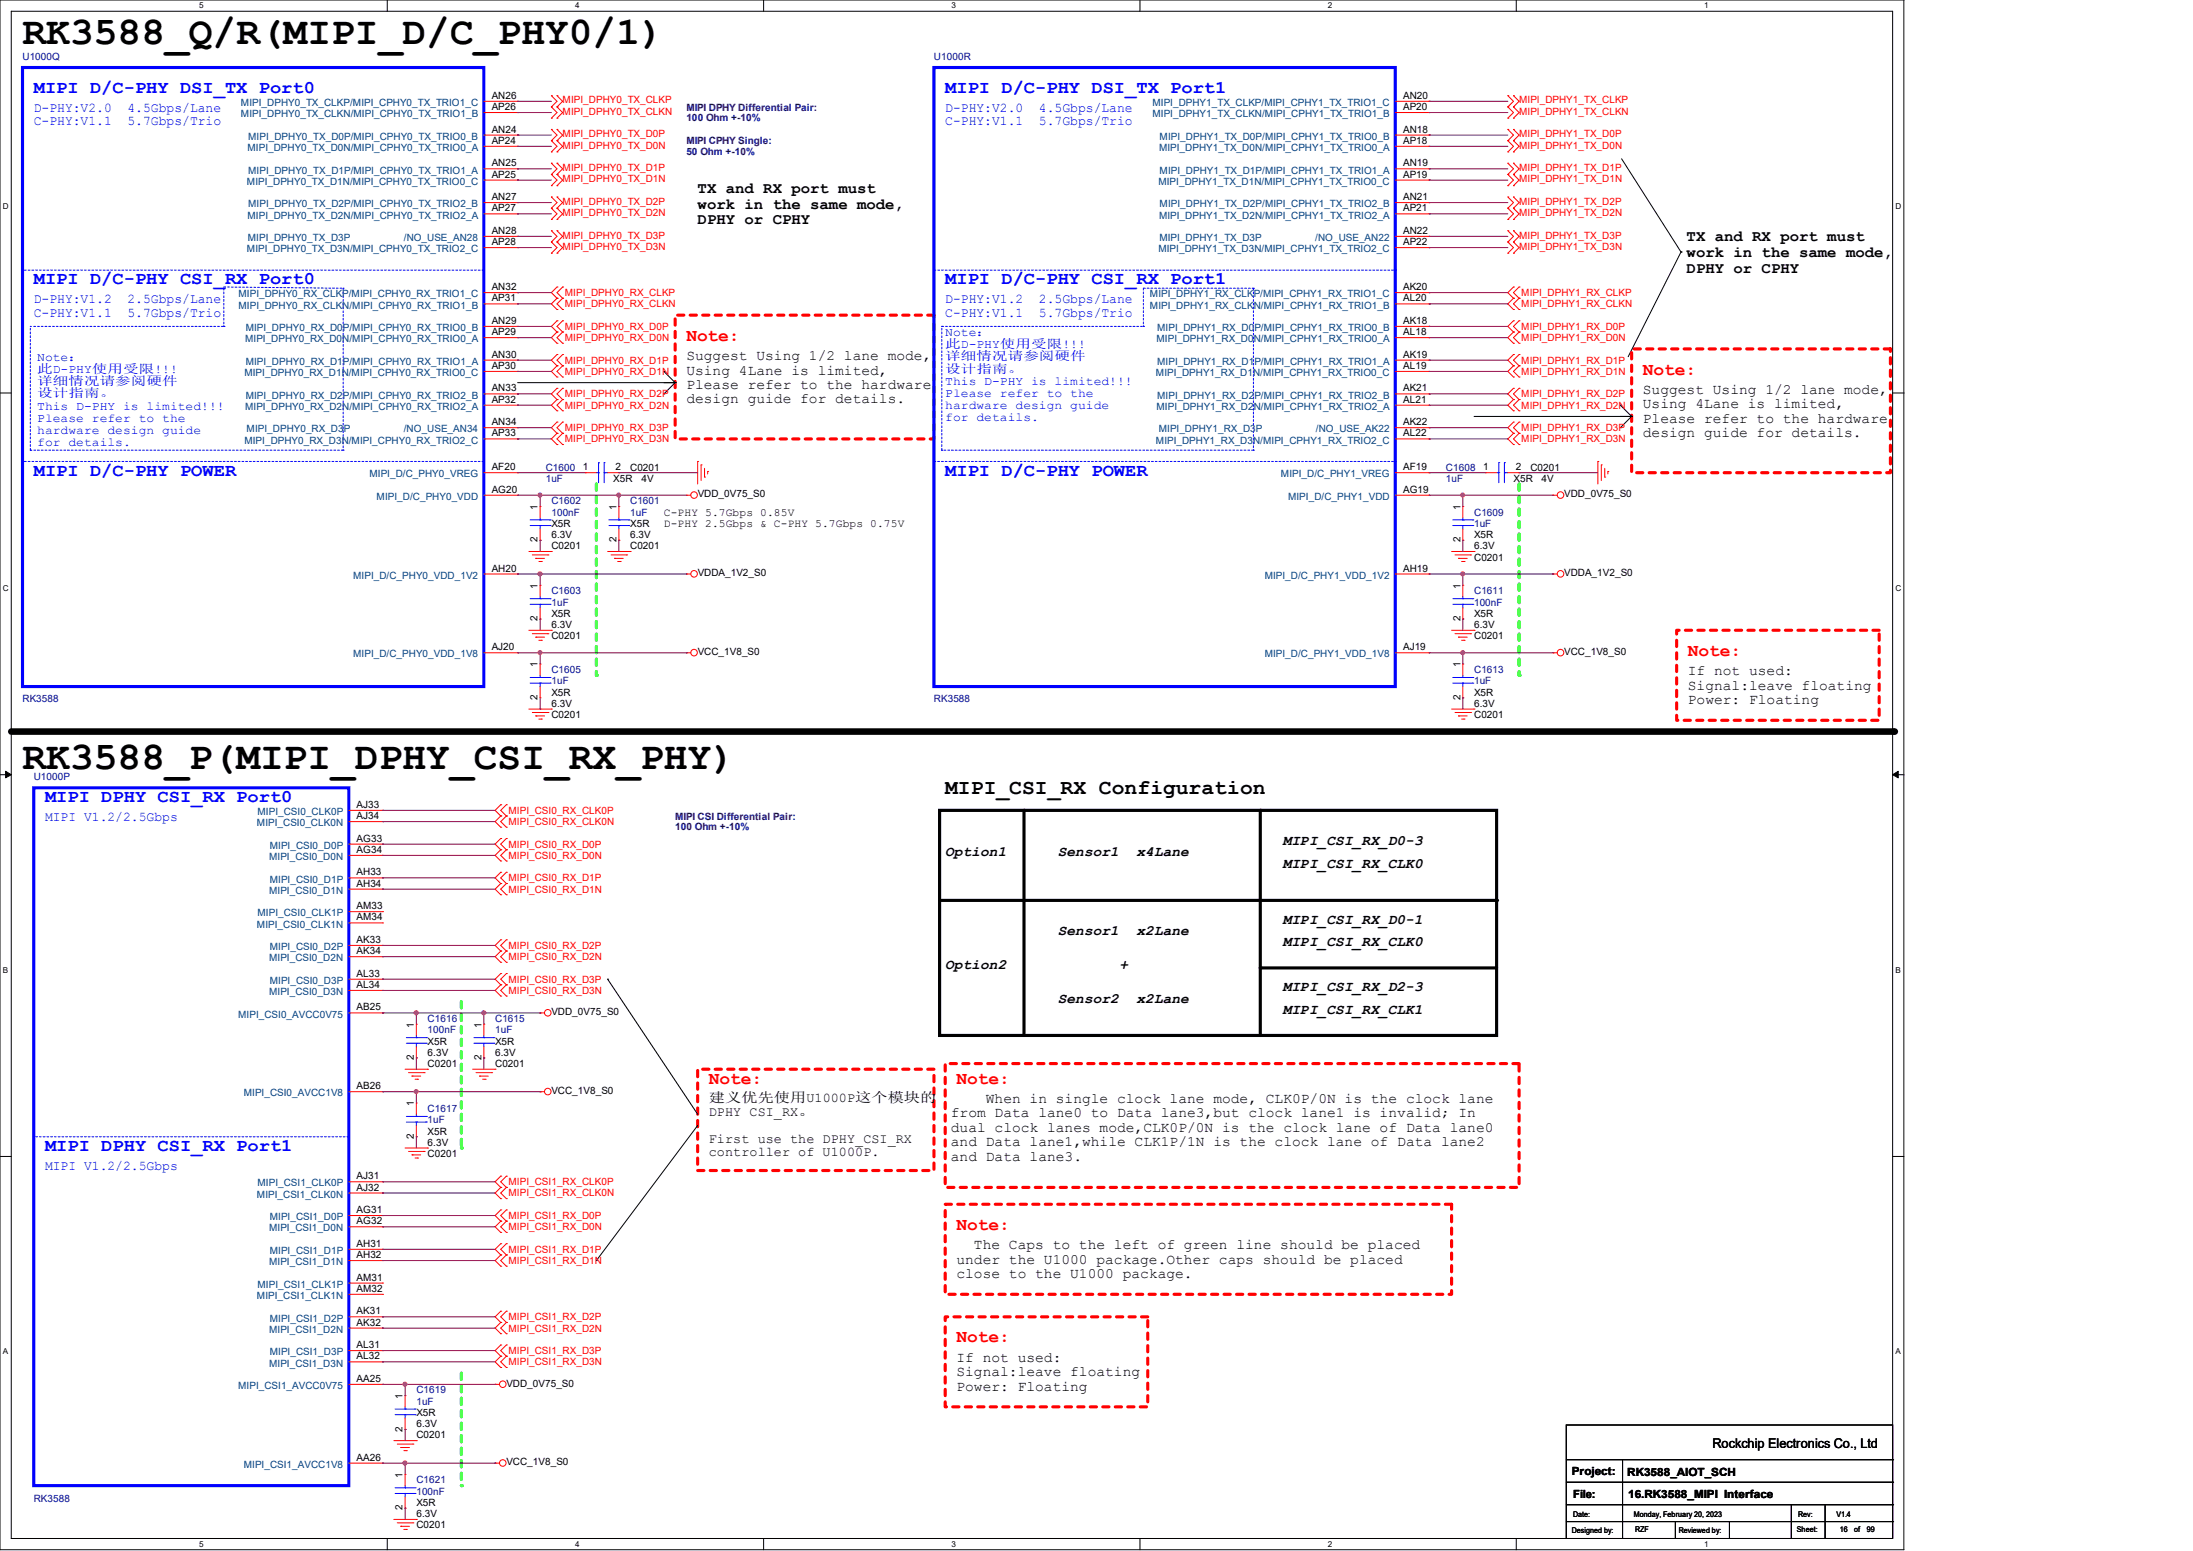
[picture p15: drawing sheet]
<svg xmlns="http://www.w3.org/2000/svg" width="297mm" height="210mm" viewBox="0 0 297 210" stroke-linecap="round" stroke-linejoin="round" font-family="sans-serif">
<defs><g id="words">
<g font-size="5.3">
<text x="3" y="6">RK3588_Q/R(MIPI_D/C_PHY0/1)</text>
<text x="3" y="104.1">RK3588_P(MIPI_DPHY_CSI_RX_PHY)</text>
</g>
<text font-size="2.9" x="128" y="107.6">MIPI_CSI_RX Configuration</text>
<g font-size="2.4" fill="#00f">
<text x="4.6" y="12.6">MIPI D/C-PHY DSI_TX Port0</text>
<text x="128" y="12.6">MIPI D/C-PHY DSI_TX Port1</text>
<text x="4.6" y="38.5">MIPI D/C-PHY CSI_RX Port0</text>
<text x="128" y="38.5">MIPI D/C-PHY CSI_RX Port1</text>
<text x="4.6" y="64.4">MIPI D/C-PHY POWER</text>
<text x="128" y="64.4">MIPI D/C-PHY POWER</text>
<text x="6.1" y="108.6">MIPI DPHY CSI_RX Port0</text>
<text x="6.1" y="155.9">MIPI DPHY CSI_RX Port1</text>
</g>
<g font-size="2.4" fill="#f00">
<text x="93" y="46.1">Note:</text>
<text x="222.5" y="50.7">Note:</text>
<text x="228.6" y="88.8">Note:</text>
<text x="96" y="146.7">Note:</text>
<text x="129.5" y="146.7">Note:</text>
<text x="129.5" y="166.5">Note:</text>
<text x="129.5" y="181.8">Note:</text>
</g>
<g font-size="2.1">
<text x="94.5" y="26.1">TX and RX port must</text>
<text x="94.5" y="28.2">work in the same mode,</text>
<text x="94.5" y="30.4">DPHY or CPHY</text>
<text x="228.4" y="32.7">TX and RX port must</text>
<text x="228.4" y="34.8">work in the same mode,</text>
<text x="228.4" y="36.9">DPHY or CPHY</text>
</g>
<g font-size="1.9">
<text x="93" y="48.8">Suggest Using 1/2 lane mode,</text>
<text x="93" y="50.7">Using 4Lane is limited,</text>
<text x="93" y="52.7">Please refer to the hardware</text>
<text x="222.5" y="53.3">Suggest Using 1/2 lane mode,</text>
<text x="93" y="54.6">design guide for details.</text>
<text x="222.5" y="55.3">Using 4Lane is limited,</text>
<text x="222.5" y="57.2">Please refer to the hardware</text>
<text x="222.5" y="59.2">design guide for details.</text>
<text x="228.6" y="91.4">If not used:</text>
<text x="228.6" y="93.4">Signal:leave floating</text>
<text x="228.6" y="95.3">Power: Floating</text>
<text x="128" y="116">Option1</text>
<text x="143.3" y="116">Sensor1</text>
<text x="153.9" y="116">x4Lane</text>
<text x="173.7" y="114.4">MIPI_CSI_RX_D0-3</text>
<text x="173.7" y="117.5">MIPI_CSI_RX_CLK0</text>
<text x="173.7" y="125.1">MIPI_CSI_RX_D0-1</text>
<text x="128" y="131.2">Option2</text>
<text x="143.3" y="126.6">Sensor1</text>
<text x="151.6" y="131.2">+</text>
<text x="153.9" y="126.6">x2Lane</text>
<text x="173.7" y="128.1">MIPI_CSI_RX_CLK0</text>
<text x="143.3" y="135.8">Sensor2</text>
<text x="153.9" y="135.8">x2Lane</text>
<text x="173.7" y="134.2">MIPI_CSI_RX_D2-3</text>
<text x="173.7" y="137.3">MIPI_CSI_RX_CLK1</text>
<text x="133.5" y="149.4">When in single clock lane mode, CLK0P/0N is the clock lane</text>
<text x="128.8" y="151.3">from Data lane0 to Data lane3,but clock lane1 is invalid; In</text>
<text x="128.8" y="153.2">dual clock lanes mode,CLK0P/0N is the clock lane of Data lane0</text>
<text x="128.8" y="155.2">and Data lane1,while CLK1P/1N is the clock lane of Data lane2</text>
<text x="128.8" y="157.1">and Data lane3.</text>
<text x="129.5" y="171.1">under the U1000 package.Other caps should be placed</text>
<text x="129.5" y="173.1">close to the U1000 package.</text>
<text x="131.9" y="169.2">The Caps to the left of green line should be placed</text>
<text x="129.5" y="184.4">If not used:</text>
<text x="129.5" y="186.4">Signal:leave floating</text>
<text x="129.5" y="188.3">Power: Floating</text>
</g>
<g font-size="1.8" fill="#00f">
<text x="4.6" y="15.2">D-PHY:V2.0</text>
<text x="4.6" y="17">C-PHY:V1.1</text>
<text x="17.3" y="15.2">4.5Gbps/Lane</text>
<text x="17.3" y="17">5.7Gbps/Trio</text>
<text x="128" y="15.2">D-PHY:V2.0</text>
<text x="128" y="17">C-PHY:V1.1</text>
<text x="140.7" y="15.2">4.5Gbps/Lane</text>
<text x="140.7" y="17">5.7Gbps/Trio</text>
<text x="4.6" y="41.1">D-PHY:V1.2</text>
<text x="17.3" y="41.1">2.5Gbps/Lane</text>
<text x="128" y="41.1">D-PHY:V1.2</text>
<text x="140.7" y="41.1">2.5Gbps/Lane</text>
<text x="4.6" y="42.9">C-PHY:V1.1</text>
<text x="17.3" y="42.9">5.7Gbps/Trio</text>
<text x="128" y="42.9">C-PHY:V1.1</text>
<text x="140.7" y="42.9">5.7Gbps/Trio</text>
<text x="6.1" y="111.2">MIPI V1.2/2.5Gbps</text>
<text x="6.1" y="158.4">MIPI V1.2/2.5Gbps</text>
</g>
<g font-size="1.8">
<text x="96" y="149.3">建义优先使用U1000P这个模块的</text>
<text x="96" y="151.1">DPHY CSI_RX。</text>
<text x="96" y="154.7">First use the DPHY_CSI_RX</text>
<text x="96" y="156.5">controller of U1000P.</text>
<text x="231.9" y="196.1">Rockchip Electronics Co., Ltd</text>
</g>
<g font-size="1.7" fill="#00f">
<text x="128" y="47.2">此D-PHY使用受限!!!</text>
<text x="128" y="45.5">Note：</text>
<text x="5" y="50.5">此D-PHY使用受限!!!</text>
<text x="5" y="52.2">详细情况请参阅硬件</text>
<text x="5" y="53.8">设计指南。</text>
<text x="5" y="48.9">Note：</text>
<text x="128" y="48.8">详细情况请参阅硬件</text>
<text x="128" y="50.5">设计指南。</text>
<text x="128" y="52.1">This D-PHY is limited!!!</text>
<text x="128" y="53.8">Please refer to the</text>
<text x="5" y="55.5">This D-PHY is limited!!!</text>
<text x="5" y="57.1">Please refer to the</text>
<text x="5" y="58.8">hardware design guide</text>
<text x="128" y="55.4">hardware design guide</text>
<text x="128" y="57.1">for details.</text>
<text x="5" y="60.4">for details.</text>
</g>
<g font-size="1.5">
<text x="89.9" y="69.8">C-PHY 5.7Gbps 0.85V</text>
<text x="89.9" y="71.3">D-PHY 2.5Gbps &amp; C-PHY 5.7Gbps 0.75V</text>
<text x="212.9" y="199.7">Project:</text>
<text x="213.1" y="202.8">File:</text>
<text x="220.4" y="199.9">RK3588_AIOT_SCH</text>
<text x="220.5" y="202.9">16.RK3588_MIPI Interface</text>
</g>
<g font-size="1.4" fill="#000080">
<text x="3" y="8.1">U1000Q</text>
<text x="126.5" y="8.1">U1000R</text>
<text x="93" y="15">MIPI DPHY Differential Pair:</text>
<text x="93" y="16.4">100 Ohm +-10%</text>
<text x="93" y="19.6">MIPI CPHY Single:</text>
<text x="93" y="21">50 Ohm +-10%</text>
<text x="73.9" y="63.7">C1600</text>
<text x="73.9" y="65.2">1uF</text>
<text x="195.8" y="63.7">C1608</text>
<text x="195.8" y="65.2">1uF</text>
<text x="74.7" y="68.3">C1602</text>
<text x="74.7" y="69.8">100nF</text>
<text x="85.3" y="68.3">C1601</text>
<text x="85.3" y="69.8">1uF</text>
<text x="199.6" y="69.8">C1609</text>
<text x="199.6" y="71.3">1uF</text>
<text x="74.7" y="80.5">C1603</text>
<text x="74.7" y="82">1uF</text>
<text x="199.6" y="80.5">C1611</text>
<text x="199.6" y="82">100nF</text>
<text x="3" y="95.1">RK3588</text>
<text x="74.7" y="91.1">C1605</text>
<text x="74.7" y="92.7">1uF</text>
<text x="126.5" y="95.1">RK3588</text>
<text x="199.6" y="91.1">C1613</text>
<text x="199.6" y="92.7">1uF</text>
<text x="4.6" y="105.6">U1000P</text>
<text x="91.4" y="111">MIPI CSI Differential Pair:</text>
<text x="91.4" y="112.4">100 Ohm +-10%</text>
<text x="57.9" y="138.4">C1616</text>
<text x="57.9" y="139.9">100nF</text>
<text x="67.1" y="138.4">C1615</text>
<text x="67.1" y="139.9">1uF</text>
<text x="57.9" y="150.6">C1617</text>
<text x="57.9" y="152.1">1uF</text>
<text x="56.4" y="188.7">C1619</text>
<text x="56.4" y="190.2">1uF</text>
<text x="4.6" y="203.3">RK3588</text>
<text x="56.4" y="200.9">C1621</text>
<text x="56.4" y="202.4">100nF</text>
</g>
<g font-size="1.4" fill="#004080">
<text x="32.6" y="14.4">MIPI_DPHY0_TX_CLKP/MIPI_CPHY0_TX_TRIO1_C</text>
<text x="32.6" y="15.9">MIPI_DPHY0_TX_CLKN/MIPI_CPHY0_TX_TRIO1_B</text>
<text x="156.1" y="14.4">MIPI_DPHY1_TX_CLKP/MIPI_CPHY1_TX_TRIO1_C</text>
<text x="156.1" y="15.9">MIPI_DPHY1_TX_CLKN/MIPI_CPHY1_TX_TRIO1_B</text>
<text x="33.5" y="20.4">MIPI_DPHY0_TX_D0N/MIPI_CPHY0_TX_TRIO0_A</text>
<text x="33.6" y="18.9">MIPI_DPHY0_TX_D0P/MIPI_CPHY0_TX_TRIO0_B</text>
<text x="33.6" y="23.5">MIPI_DPHY0_TX_D1P/MIPI_CPHY0_TX_TRIO1_A</text>
<text x="157" y="20.4">MIPI_DPHY1_TX_D0N/MIPI_CPHY1_TX_TRIO0_A</text>
<text x="157.1" y="18.9">MIPI_DPHY1_TX_D0P/MIPI_CPHY1_TX_TRIO0_B</text>
<text x="157.1" y="23.5">MIPI_DPHY1_TX_D1P/MIPI_CPHY1_TX_TRIO1_A</text>
<text x="33.4" y="25">MIPI_DPHY0_TX_D1N/MIPI_CPHY0_TX_TRIO0_C</text>
<text x="33.5" y="29.6">MIPI_DPHY0_TX_D2N/MIPI_CPHY0_TX_TRIO2_A</text>
<text x="33.6" y="28.1">MIPI_DPHY0_TX_D2P/MIPI_CPHY0_TX_TRIO2_B</text>
<text x="156.9" y="25">MIPI_DPHY1_TX_D1N/MIPI_CPHY1_TX_TRIO0_C</text>
<text x="157" y="29.6">MIPI_DPHY1_TX_D2N/MIPI_CPHY1_TX_TRIO2_A</text>
<text x="157.1" y="28.1">MIPI_DPHY1_TX_D2P/MIPI_CPHY1_TX_TRIO2_B</text>
<text x="33.4" y="34.2">MIPI_DPHY0_TX_D3N/MIPI_CPHY0_TX_TRIO2_C</text>
<text x="33.6" y="32.6">MIPI_DPHY0_TX_D3P</text>
<text x="54.7" y="32.6">/NO_USE_AN28</text>
<text x="156.9" y="34.2">MIPI_DPHY1_TX_D3N/MIPI_CPHY1_TX_TRIO2_C</text>
<text x="157" y="32.6">MIPI_DPHY1_TX_D3P</text>
<text x="178.1" y="32.6">/NO_USE_AN22</text>
<text x="32.3" y="41.8">MIPI_DPHY0_RX_CLKN/MIPI_CPHY0_RX_TRIO1_B</text>
<text x="32.3" y="40.3">MIPI_DPHY0_RX_CLKP/MIPI_CPHY0_RX_TRIO1_C</text>
<text x="155.7" y="40.3">MIPI_DPHY1_RX_CLKP/MIPI_CPHY1_RX_TRIO1_C</text>
<text x="155.7" y="41.8">MIPI_DPHY1_RX_CLKN/MIPI_CPHY1_RX_TRIO1_B</text>
<text x="33.2" y="46.4">MIPI_DPHY0_RX_D0N/MIPI_CPHY0_RX_TRIO0_A</text>
<text x="33.3" y="44.8">MIPI_DPHY0_RX_D0P/MIPI_CPHY0_RX_TRIO0_B</text>
<text x="156.6" y="46.4">MIPI_DPHY1_RX_D0N/MIPI_CPHY1_RX_TRIO0_A</text>
<text x="156.7" y="44.8">MIPI_DPHY1_RX_D0P/MIPI_CPHY1_RX_TRIO0_B</text>
<text x="33.1" y="50.9">MIPI_DPHY0_RX_D1N/MIPI_CPHY0_RX_TRIO0_C</text>
<text x="33.3" y="49.4">MIPI_DPHY0_RX_D1P/MIPI_CPHY0_RX_TRIO1_A</text>
<text x="33.3" y="54">MIPI_DPHY0_RX_D2P/MIPI_CPHY0_RX_TRIO2_B</text>
<text x="156.6" y="50.9">MIPI_DPHY1_RX_D1N/MIPI_CPHY1_RX_TRIO0_C</text>
<text x="156.7" y="49.4">MIPI_DPHY1_RX_D1P/MIPI_CPHY1_RX_TRIO1_A</text>
<text x="156.7" y="54">MIPI_DPHY1_RX_D2P/MIPI_CPHY1_RX_TRIO2_B</text>
<text x="33.2" y="55.5">MIPI_DPHY0_RX_D2N/MIPI_CPHY0_RX_TRIO2_A</text>
<text x="33.4" y="58.5">MIPI_DPHY0_RX_D3P</text>
<text x="54.7" y="58.5">/NO_USE_AN34</text>
<text x="156.6" y="55.5">MIPI_DPHY1_RX_D2N/MIPI_CPHY1_RX_TRIO2_A</text>
<text x="156.9" y="58.5">MIPI_DPHY1_RX_D3P</text>
<text x="178.2" y="58.5">/NO_USE_AK22</text>
<text x="33.1" y="60.1">MIPI_DPHY0_RX_D3N/MIPI_CPHY0_RX_TRIO2_C</text>
<text x="50" y="64.6">MIPI_D/C_PHY0_VREG</text>
<text x="156.6" y="60.1">MIPI_DPHY1_RX_D3N/MIPI_CPHY1_RX_TRIO2_C</text>
<text x="173.5" y="64.6">MIPI_D/C_PHY1_VREG</text>
<text x="51" y="67.7">MIPI_D/C_PHY0_VDD</text>
<text x="174.5" y="67.7">MIPI_D/C_PHY1_VDD</text>
<text x="47.8" y="78.4">MIPI_D/C_PHY0_VDD_1V2</text>
<text x="171.3" y="78.4">MIPI_D/C_PHY1_VDD_1V2</text>
<text x="47.8" y="89">MIPI_D/C_PHY0_VDD_1V8</text>
<text x="171.3" y="89">MIPI_D/C_PHY1_VDD_1V8</text>
<text x="34.8" y="111.9">MIPI_CSI0_CLK0N</text>
<text x="34.9" y="110.4">MIPI_CSI0_CLK0P</text>
<text x="36.4" y="116.5">MIPI_CSI0_D0N</text>
<text x="36.5" y="114.9">MIPI_CSI0_D0P</text>
<text x="36.5" y="119.5">MIPI_CSI0_D1P</text>
<text x="34.8" y="125.6">MIPI_CSI0_CLK1N</text>
<text x="34.9" y="124.1">MIPI_CSI0_CLK1P</text>
<text x="36.4" y="121">MIPI_CSI0_D1N</text>
<text x="36.4" y="130.2">MIPI_CSI0_D2N</text>
<text x="36.5" y="128.7">MIPI_CSI0_D2P</text>
<text x="32.3" y="137.8">MIPI_CSI0_AVCC0V75</text>
<text x="36.4" y="134.7">MIPI_CSI0_D3N</text>
<text x="36.5" y="133.2">MIPI_CSI0_D3P</text>
<text x="33" y="148.5">MIPI_CSI0_AVCC1V8</text>
<text x="34.9" y="160.7">MIPI_CSI1_CLK0P</text>
<text x="34.8" y="162.2">MIPI_CSI1_CLK0N</text>
<text x="36.4" y="166.8">MIPI_CSI1_D0N</text>
<text x="36.5" y="165.2">MIPI_CSI1_D0P</text>
<text x="36.4" y="171.3">MIPI_CSI1_D1N</text>
<text x="36.5" y="169.8">MIPI_CSI1_D1P</text>
<text x="34.8" y="175.9">MIPI_CSI1_CLK1N</text>
<text x="34.9" y="174.4">MIPI_CSI1_CLK1P</text>
<text x="36.5" y="178.9">MIPI_CSI1_D2P</text>
<text x="36.4" y="180.5">MIPI_CSI1_D2N</text>
<text x="36.4" y="185">MIPI_CSI1_D3N</text>
<text x="36.5" y="183.5">MIPI_CSI1_D3P</text>
<text x="32.3" y="188.1">MIPI_CSI1_AVCC0V75</text>
<text x="33" y="198.8">MIPI_CSI1_AVCC1V8</text>
</g>
<g font-size="1.4">
<text x="66.6" y="17.9">AN24</text>
<text x="66.6" y="13.4">AN26</text>
<text x="66.6" y="14.9">AP26</text>
<text x="190" y="17.9">AN18</text>
<text x="190" y="13.4">AN20</text>
<text x="190" y="14.9">AP20</text>
<text x="66.6" y="22.5">AN25</text>
<text x="66.6" y="19.5">AP24</text>
<text x="190" y="22.5">AN19</text>
<text x="190" y="19.5">AP18</text>
<text x="66.6" y="27.1">AN27</text>
<text x="66.6" y="24">AP25</text>
<text x="66.6" y="28.6">AP27</text>
<text x="190" y="27.1">AN21</text>
<text x="190" y="24">AP19</text>
<text x="190" y="28.6">AP21</text>
<text x="66.6" y="31.7">AN28</text>
<text x="66.6" y="33.2">AP28</text>
<text x="190" y="31.7">AN22</text>
<text x="190" y="33.2">AP22</text>
<text x="66.6" y="40.8">AP31</text>
<text x="66.6" y="39.3">AN32</text>
<text x="190" y="39.3">AK20</text>
<text x="190" y="40.8">AL20</text>
<text x="66.6" y="43.9">AN29</text>
<text x="66.6" y="45.4">AP29</text>
<text x="190" y="43.9">AK18</text>
<text x="190" y="45.4">AL18</text>
<text x="66.6" y="48.4">AN30</text>
<text x="66.6" y="53">AN33</text>
<text x="66.6" y="50">AP30</text>
<text x="190" y="48.4">AK19</text>
<text x="190" y="53">AK21</text>
<text x="190" y="50">AL19</text>
<text x="66.6" y="57.6">AN34</text>
<text x="66.6" y="54.5">AP32</text>
<text x="66.6" y="59.1">AP33</text>
<text x="190" y="57.6">AK22</text>
<text x="190" y="54.5">AL21</text>
<text x="190" y="59.1">AL22</text>
<text x="66.6" y="63.7">AF20</text>
<text x="79" y="63.7">1</text>
<text x="83.1" y="65.2">X5R</text>
<text x="83.4" y="63.7">2</text>
<text x="85.3" y="63.7">C0201</text>
<text x="86.9" y="65.2">4V</text>
<text x="190" y="63.7">AF19</text>
<text x="200.9" y="63.7">1</text>
<text x="205" y="65.2">X5R</text>
<text x="205.3" y="63.7">2</text>
<text x="207.3" y="63.7">C0201</text>
<text x="208.8" y="65.2">4V</text>
<text x="66.6" y="66.7">AG20</text>
<text x="72.8" y="69" transform="rotate(-90 72.8 69)">1</text>
<text x="74.7" y="71.3">X5R</text>
<text x="83.5" y="69" transform="rotate(-90 83.5 69)">1</text>
<text x="85.3" y="71.3">X5R</text>
<text x="94.5" y="67.4">VDD_0V75_S0</text>
<text x="190" y="66.7">AG19</text>
<text x="197.8" y="69" transform="rotate(-90 197.8 69)">1</text>
<text x="211.8" y="67.4">VDD_0V75_S0</text>
<text x="66.6" y="77.4">AH20</text>
<text x="72.8" y="73.4" transform="rotate(-90 72.8 73.4)">2</text>
<text x="74.7" y="74.4">C0201</text>
<text x="74.7" y="72.9">6.3V</text>
<text x="83.5" y="73.4" transform="rotate(-90 83.5 73.4)">2</text>
<text x="85.3" y="74.4">C0201</text>
<text x="85.3" y="72.9">6.3V</text>
<text x="190" y="77.4">AH19</text>
<text x="197.8" y="73.4" transform="rotate(-90 197.8 73.4)">2</text>
<text x="199.6" y="75.9">C0201</text>
<text x="199.6" y="72.9">X5R</text>
<text x="199.6" y="74.4">6.3V</text>
<text x="72.8" y="79.7" transform="rotate(-90 72.8 79.7)">1</text>
<text x="74.7" y="83.5">X5R</text>
<text x="94.5" y="78">VDDA_1V2_S0</text>
<text x="197.8" y="79.7" transform="rotate(-90 197.8 79.7)">1</text>
<text x="199.6" y="83.5">X5R</text>
<text x="211.8" y="78">VDDA_1V2_S0</text>
<text x="66.6" y="88.1">AJ20</text>
<text x="72.8" y="84.1" transform="rotate(-90 72.8 84.1)">2</text>
<text x="74.7" y="86.6">C0201</text>
<text x="74.7" y="85">6.3V</text>
<text x="94.5" y="88.7">VCC_1V8_S0</text>
<text x="190" y="88.1">AJ19</text>
<text x="197.8" y="84.1" transform="rotate(-90 197.8 84.1)">2</text>
<text x="199.6" y="86.6">C0201</text>
<text x="199.6" y="85">6.3V</text>
<text x="211.8" y="88.7">VCC_1V8_S0</text>
<text x="72.8" y="94.8" transform="rotate(-90 72.8 94.8)">2</text>
<text x="72.8" y="90.4" transform="rotate(-90 72.8 90.4)">1</text>
<text x="74.7" y="94.2">X5R</text>
<text x="74.7" y="95.7">6.3V</text>
<text x="197.8" y="94.8" transform="rotate(-90 197.8 94.8)">2</text>
<text x="197.8" y="90.4" transform="rotate(-90 197.8 90.4)">1</text>
<text x="199.6" y="94.2">X5R</text>
<text x="199.6" y="95.7">6.3V</text>
<text x="74.7" y="97.2">C0201</text>
<text x="199.6" y="97.2">C0201</text>
<text x="48.3" y="114">AG33</text>
<text x="48.3" y="109.4">AJ33</text>
<text x="48.3" y="110.9">AJ34</text>
<text x="48.3" y="115.5">AG34</text>
<text x="48.3" y="118.5">AH33</text>
<text x="48.3" y="120.1">AH34</text>
<text x="48.3" y="123.1">AM33</text>
<text x="48.3" y="124.6">AM34</text>
<text x="48.3" y="127.7">AK33</text>
<text x="48.3" y="129.2">AK34</text>
<text x="48.3" y="136.8">AB25</text>
<text x="48.3" y="132.2">AL33</text>
<text x="48.3" y="133.8">AL34</text>
<text x="74.7" y="137.5">VDD_0V75_S0</text>
<text x="56" y="143.6" transform="rotate(-90 56 143.6)">2</text>
<text x="56" y="139.2" transform="rotate(-90 56 139.2)">1</text>
<text x="57.9" y="141.4">X5R</text>
<text x="57.9" y="143">6.3V</text>
<text x="65.2" y="143.6" transform="rotate(-90 65.2 143.6)">2</text>
<text x="65.2" y="139.2" transform="rotate(-90 65.2 139.2)">1</text>
<text x="67.1" y="141.4">X5R</text>
<text x="67.1" y="143">6.3V</text>
<text x="48.3" y="147.5">AB26</text>
<text x="56" y="149.8" transform="rotate(-90 56 149.8)">1</text>
<text x="57.9" y="144.5">C0201</text>
<text x="67.1" y="144.5">C0201</text>
<text x="74.7" y="148.1">VCC_1V8_S0</text>
<text x="56" y="154.2" transform="rotate(-90 56 154.2)">2</text>
<text x="57.9" y="153.6">X5R</text>
<text x="57.9" y="155.2">6.3V</text>
<text x="48.3" y="159.7">AJ31</text>
<text x="48.3" y="161.2">AJ32</text>
<text x="57.9" y="156.7">C0201</text>
<text x="48.3" y="164.3">AG31</text>
<text x="48.3" y="165.8">AG32</text>
<text x="48.3" y="168.8">AH31</text>
<text x="48.3" y="170.3">AH32</text>
<text x="48.3" y="173.4">AM31</text>
<text x="48.3" y="178">AK31</text>
<text x="48.3" y="179.5">AK32</text>
<text x="48.3" y="174.9">AM32</text>
<text x="48.3" y="182.5">AL31</text>
<text x="48.3" y="184.1">AL32</text>
<text x="48.3" y="187.1">AA25</text>
<text x="54.5" y="189.4" transform="rotate(-90 54.5 189.4)">1</text>
<text x="56.4" y="191.7">X5R</text>
<text x="68.6" y="187.7">VDD_0V75_S0</text>
<text x="48.3" y="197.8">AA26</text>
<text x="54.5" y="193.8" transform="rotate(-90 54.5 193.8)">2</text>
<text x="56.4" y="194.8">C0201</text>
<text x="56.4" y="193.3">6.3V</text>
<text x="54.5" y="200.1" transform="rotate(-90 54.5 200.1)">1</text>
<text x="56.4" y="203.9">X5R</text>
<text x="68.6" y="198.4">VCC_1V8_S0</text>
<text x="54.5" y="204.5" transform="rotate(-90 54.5 204.5)">2</text>
<text x="56.4" y="207">C0201</text>
<text x="56.4" y="205.4">6.3V</text>
</g>
<g font-size="1.4" fill="#f00">
<text x="76.2" y="15.5">MIPI_DPHY0_TX_CLKN</text>
<text x="76.2" y="14">MIPI_DPHY0_TX_CLKP</text>
<text x="205.7" y="15.5">MIPI_DPHY1_TX_CLKN</text>
<text x="205.7" y="14">MIPI_DPHY1_TX_CLKP</text>
<text x="76.2" y="20.1">MIPI_DPHY0_TX_D0N</text>
<text x="76.2" y="18.6">MIPI_DPHY0_TX_D0P</text>
<text x="76.2" y="23.2">MIPI_DPHY0_TX_D1P</text>
<text x="205.7" y="20.1">MIPI_DPHY1_TX_D0N</text>
<text x="205.7" y="18.6">MIPI_DPHY1_TX_D0P</text>
<text x="205.7" y="23.2">MIPI_DPHY1_TX_D1P</text>
<text x="76.2" y="24.7">MIPI_DPHY0_TX_D1N</text>
<text x="76.2" y="29.3">MIPI_DPHY0_TX_D2N</text>
<text x="76.2" y="27.7">MIPI_DPHY0_TX_D2P</text>
<text x="205.7" y="24.7">MIPI_DPHY1_TX_D1N</text>
<text x="205.7" y="29.3">MIPI_DPHY1_TX_D2N</text>
<text x="205.7" y="27.7">MIPI_DPHY1_TX_D2P</text>
<text x="76.2" y="33.8">MIPI_DPHY0_TX_D3N</text>
<text x="76.2" y="32.3">MIPI_DPHY0_TX_D3P</text>
<text x="205.7" y="33.8">MIPI_DPHY1_TX_D3N</text>
<text x="205.7" y="32.3">MIPI_DPHY1_TX_D3P</text>
<text x="76.5" y="40.1">MIPI_DPHY0_RX_CLKP</text>
<text x="76.5" y="41.6">MIPI_DPHY0_RX_CLKN</text>
<text x="206" y="40.1">MIPI_DPHY1_RX_CLKP</text>
<text x="206" y="41.6">MIPI_DPHY1_RX_CLKN</text>
<text x="76.5" y="44.7">MIPI_DPHY0_RX_D0P</text>
<text x="76.5" y="46.2">MIPI_DPHY0_RX_D0N</text>
<text x="206" y="44.7">MIPI_DPHY1_RX_D0P</text>
<text x="206" y="46.2">MIPI_DPHY1_RX_D0N</text>
<text x="76.5" y="49.2">MIPI_DPHY0_RX_D1P</text>
<text x="76.5" y="50.8">MIPI_DPHY0_RX_D1N</text>
<text x="76.5" y="53.8">MIPI_DPHY0_RX_D2P</text>
<text x="206" y="49.2">MIPI_DPHY1_RX_D1P</text>
<text x="206" y="50.8">MIPI_DPHY1_RX_D1N</text>
<text x="206" y="53.8">MIPI_DPHY1_RX_D2P</text>
<text x="76.5" y="55.3">MIPI_DPHY0_RX_D2N</text>
<text x="76.5" y="58.4">MIPI_DPHY0_RX_D3P</text>
<text x="76.5" y="59.9">MIPI_DPHY0_RX_D3N</text>
<text x="206" y="55.3">MIPI_DPHY1_RX_D2N</text>
<text x="206" y="58.4">MIPI_DPHY1_RX_D3P</text>
<text x="206" y="59.9">MIPI_DPHY1_RX_D3N</text>
<text x="68.9" y="110.2">MIPI_CSI0_RX_CLK0P</text>
<text x="68.9" y="111.7">MIPI_CSI0_RX_CLK0N</text>
<text x="68.9" y="114.8">MIPI_CSI0_RX_D0P</text>
<text x="68.9" y="116.3">MIPI_CSI0_RX_D0N</text>
<text x="68.9" y="119.3">MIPI_CSI0_RX_D1P</text>
<text x="68.9" y="120.9">MIPI_CSI0_RX_D1N</text>
<text x="68.9" y="128.5">MIPI_CSI0_RX_D2P</text>
<text x="68.9" y="130">MIPI_CSI0_RX_D2N</text>
<text x="68.9" y="133.1">MIPI_CSI0_RX_D3P</text>
<text x="68.9" y="134.6">MIPI_CSI0_RX_D3N</text>
<text x="68.9" y="160.5">MIPI_CSI1_RX_CLK0P</text>
<text x="68.9" y="162">MIPI_CSI1_RX_CLK0N</text>
<text x="68.9" y="165.1">MIPI_CSI1_RX_D0P</text>
<text x="68.9" y="166.6">MIPI_CSI1_RX_D0N</text>
<text x="68.9" y="169.6">MIPI_CSI1_RX_D1P</text>
<text x="68.9" y="171.2">MIPI_CSI1_RX_D1N</text>
<text x="68.9" y="178.8">MIPI_CSI1_RX_D2P</text>
<text x="68.9" y="180.3">MIPI_CSI1_RX_D2N</text>
<text x="68.9" y="183.3">MIPI_CSI1_RX_D3P</text>
<text x="68.9" y="184.9">MIPI_CSI1_RX_D3N</text>
</g>
<g font-size="1.1">
<text x="27" y="1.1">5</text>
<text x="77.9" y="1.1">4</text>
<text x="128.9" y="1.1">3</text>
<text x="179.8" y="1.1">2</text>
<text x="230.8" y="1.1">1</text>
<text x=".4" y="28.3">D</text>
<text x="256.7" y="28.3">D</text>
<text x=".4" y="80">C</text>
<text x="256.7" y="80">C</text>
<text x=".4" y="131.7">B</text>
<text x="256.7" y="131.7">B</text>
<text x=".4" y="183.4">A</text>
<text x="256.7" y="183.4">A</text>
<text x="27" y="209.5">5</text>
<text x="77.9" y="209.5">4</text>
<text x="128.9" y="209.5">3</text>
<text x="179.8" y="209.5">2</text>
<text x="212.9" y="207.6">Designed by:</text>
<text x="213.1" y="205.4">Date:</text>
<text x="221.3" y="205.4">Monday, February 20, 2023</text>
<text x="221.4" y="207.5">RZF</text>
<text x="227.4" y="207.6">Reviewed by:</text>
<text x="230.8" y="209.5">1</text>
<text x="243.4" y="207.5">Sheet:</text>
<text x="243.5" y="205.4">Rev:</text>
<text x="248.7" y="205.4">V1.4</text>
<text x="249.2" y="207.5">16</text>
<text x="251.1" y="207.5">of</text>
<text x="252.8" y="207.5">99</text>
</g>
</g></defs>
<path d="M0 0h257.9v209.8h-257.9zM1.5 1.5h254.8v206.8h-254.8z" fill="none" stroke="#000" stroke-width=".14"/>
<g fill="#fff">
<path d="M27 .2h.6v1.2h-.6z"/>
<path d="M27 208.5h.6v1.2h-.6z"/>
</g>
<path d="M52.5 0v1.5M52.5 208.3v1.5" fill="none" stroke="#000" stroke-width=".14"/>
<g fill="#fff">
<path d="M77.9 .2h.6v1.2h-.6z"/>
<path d="M77.9 208.5h.6v1.2h-.6z"/>
</g>
<path d="M103.4 0v1.5M103.4 208.3v1.5" fill="none" stroke="#000" stroke-width=".14"/>
<g fill="#fff">
<path d="M128.9 .2h.6v1.2h-.6z"/>
<path d="M128.9 208.5h.6v1.2h-.6z"/>
</g>
<path d="M154.4 0v1.5M154.4 208.3v1.5" fill="none" stroke="#000" stroke-width=".14"/>
<g fill="#fff">
<path d="M179.8 .2h.6v1.2h-.6z"/>
<path d="M179.8 208.5h.6v1.2h-.6z"/>
</g>
<path d="M205.4 0v1.5M205.4 208.3v1.5" fill="none" stroke="#000" stroke-width=".14"/>
<g fill="#fff">
<path d="M230.8 .2h.6v1.2h-.6z"/>
<path d="M230.8 208.5h.6v1.2h-.6z"/>
<path d="M.4 27.3h.7v1.2h-.7z"/>
<path d="M256.7 27.3h.8v1.2h-.8z"/>
<path d="M.4 79h.7v1.2h-.7z"/>
<path d="M256.7 79h.8v1.2h-.8z"/>
</g>
<path d="M0 53.2h1.5M256.3 53.2h1.6" fill="none" stroke="#000" stroke-width=".14"/>
<g fill="#fff">
<path d="M.4 130.7h.7v1.2h-.7z"/>
<path d="M256.7 130.7h.7v1.2h-.7z"/>
</g>
<path d="M0 104.9h1.5M256.3 104.9h1.6" fill="none" stroke="#000" stroke-width=".14"/>
<path d="M.8 104.4l.7 .5-.7 .4zM256.3 104.9l.8-.5v.9z" fill="#000" stroke="#000" stroke-width=".14"/>
<g fill="#fff">
<path d="M.4 182.4h.7v1.2h-.7z"/>
<path d="M256.7 182.4h.7v1.2h-.7z"/>
</g>
<path d="M0 156.6h1.5M256.3 156.6h1.6" fill="none" stroke="#000" stroke-width=".14"/>
<path d="M127.3 109.7h75.4v30.5h-75.4zM138.7 109.7v30.5M170.7 109.7v30.5M127.3 121.9h75.4M170.7 131.1h32" fill="none" stroke="#000" stroke-width=".42"/>
<g fill="#000">
<circle cx="256.5" cy="99.1" r=".44"/>
<circle cx="138.7" cy="109.7" r=".21"/>
<circle cx="170.7" cy="109.7" r=".21"/>
<circle cx="170.7" cy="131.1" r=".21"/>
<circle cx="202.7" cy="121.9" r=".21"/>
</g>
<path d="M128 144h77.7v16.8h-77.7zM128 163.1h68.6v12.2h-68.6z" fill="none" stroke="#f00" stroke-width=".42" stroke-dasharray=".8 .8"/>
<path d="M1.5 99.1h255" fill="none" stroke="#000" stroke-width=".89"/>
<path d="M80.8 65.5v25.9" fill="none" stroke="#0f0" stroke-width=".42" stroke-dasharray=".8 .8"/>
<circle cx="80.8" cy="91.4" r=".21" fill="#0f0" stroke-dasharray=".8 .8"/>
<path d="M62.5 135.6v19.8" fill="none" stroke="#0f0" stroke-width=".42" stroke-dasharray=".8 .8"/>
<circle cx="62.5" cy="155.4" r=".21" fill="#0f0" stroke-dasharray=".8 .8"/>
<path d="M227.1 85.3h27.4v12.2h-27.4zM128 178.3h27.4v12.2h-27.4z" fill="none" stroke="#f00" stroke-width=".42" stroke-dasharray=".8 .8"/>
<path d="M62.5 185.9v15.3" fill="none" stroke="#0f0" stroke-width=".42" stroke-dasharray=".8 .8"/>
<circle cx="62.5" cy="201.2" r=".21" fill="#0f0" stroke-dasharray=".8 .8"/>
<path d="M205.7 65.5v25.9" fill="none" stroke="#0f0" stroke-width=".42" stroke-dasharray=".8 .8"/>
<circle cx="205.7" cy="91.4" r=".21" fill="#0f0" stroke-dasharray=".8 .8"/>
<g fill="none" stroke="#000" stroke-width=".14">
<path d="M219.6 21.5l8.1 12.6M227.7 34.1h.1M227.7 34.1l-7.2 14.2M70.1 51.8h21.3M89.9 50.3h.1M89.9 53.3h.1M89.9 50.3l1.5 1.5M91.4 51.8h.1M91.4 51.8l-1.5 1.5M199.6 56.4h21.4M219.5 54.9h.1M219.5 57.9h.1"/>
<path d="M219.5 54.9l1.5 1.5M221 56.4h.1M221 56.4l-1.5 1.5M82.3 132.6h.1M82.3 132.6l12.2 18.3M94.5 152.4l-13.7 18.3M80.8 170.7h.1M212.1 193h44.2v15.3h-44.2zM212.1 197.7h44.2M219.8 197.7v10.6M256.3 197.7h.1M212.1 200.7h44.2"/>
<path d="M212.1 203.8h44.2M212.1 206h44.2M219.8 208.3h.1M226.9 208.3h.1M226.9 206v2.3M234.2 208.3h.1M234.2 206v2.3M242.6 208.3h.1M242.6 203.8v4.5M247.2 208.3h.1M247.2 203.8v4.5M256.3 200.7h.1"/>
<path d="M256.3 203.8h.1M256.3 206h.1"/>
</g>
<path d="M91.4 42.7h35.1v16.7h-35.1zM221 47.2h35v16.8h-35zM94.5 144.8h32v13.7h-32z" fill="none" stroke="#f00" stroke-width=".42" stroke-dasharray=".8 .8"/>
<g fill="none" stroke="#f00" stroke-width=".14">
<path d="M65.5 18.3h4.6M65.5 13.7h4.6M65.5 19.8h4.6M65.5 15.2h4.6M70.1 18.3h.1M70.1 13.7h.1M70.1 19.8h.1M70.1 15.2h.1M74.7 19h.1M74.7 17.5h.1M74.7 16h.1M74.7 14.5h.1"/>
<path d="M74.7 13h.1M74.7 19l.7 .8-.7 .8M74.7 17.5l.7 .8-.7 .7M74.7 14.5l.7 .7-.7 .8M74.7 13l.7 .7-.7 .8M75.4 19h.1M75.4 17.5h.1M75.4 16h.1M75.4 14.5h.1M75.4 13h.1M75.4 19l.8 .8-.8 .8M75.4 17.5l.8 .8-.8 .7"/>
<path d="M75.4 14.5l.8 .7-.8 .8M75.4 13l.8 .7-.8 .8M189 18.3h4.5M189 13.7h4.5M189 19.8h4.5M189 15.2h4.5M193.5 18.3h.1M193.5 13.7h.1M193.5 19.8h.1M193.5 15.2h.1M204.2 19h.1M204.2 17.5h.1"/>
<path d="M204.2 16h.1M204.2 14.5h.1M204.2 13h.1M204.2 19l.8 .8-.8 .8M204.2 17.5l.8 .8-.8 .7M204.2 14.5l.8 .7-.8 .8M204.2 13l.8 .7-.8 .8M205 19h.1M205 17.5h.1M205 16h.1M205 14.5h.1M205 13h.1"/>
<path d="M205 19l.7 .8-.7 .8M205 17.5l.7 .8-.7 .7M205 14.5l.7 .7-.7 .8M205 13l.7 .7-.7 .8M65.5 39.6h4.6M65.5 22.9h4.6M65.5 27.4h4.6M65.5 32h4.6M65.5 24.4h4.6M65.5 29h4.6M65.5 33.5h4.6M70.1 22.9h.1"/>
<path d="M70.1 27.4h.1M70.1 32h.1M70.1 24.4h.1M70.1 29h.1M70.1 33.5h.1M70.1 39.6h.1M74.7 20.6h.1M74.7 25.1h.1M74.7 23.6h.1M74.7 22.1h.1M74.7 29.7h.1M74.7 28.2h.1"/>
<path d="M74.7 26.7h.1M74.7 34.3h.1M74.7 32.8h.1M74.7 31.2h.1M74.7 23.6l.7 .8-.7 .7M74.7 22.1l.7 .8-.7 .7M74.7 28.2l.7 .8-.7 .7M74.7 26.7l.7 .7-.7 .8M74.7 32.8l.7 .7-.7 .8M74.7 31.2l.7 .8-.7 .8M75.4 20.6h.1M75.4 25.1h.1"/>
<path d="M75.4 23.6h.1M75.4 22.1h.1M75.4 29.7h.1M75.4 28.2h.1M75.4 26.7h.1M75.4 34.3h.1M75.4 32.8h.1M75.4 31.2h.1M75.4 38.9h.1M75.4 23.6l.8 .8-.8 .7M75.4 22.1l.8 .8-.8 .7M75.4 28.2l.8 .8-.8 .7"/>
<path d="M75.4 26.7l.8 .7-.8 .8M75.4 32.8l.8 .7-.8 .8M75.4 31.2l.8 .8-.8 .8M75.4 38.9l-.7 .7 .7 .8M76.2 38.9h.1M76.2 38.9l-.8 .7 .8 .8M189 39.6h4.5M189 22.9h4.5M189 27.4h4.5M189 32h4.5M189 24.4h4.5M189 29h4.5"/>
<path d="M189 33.5h4.5M193.5 39.6h.1M193.5 22.9h.1M193.5 27.4h.1M193.5 32h.1M193.5 24.4h.1M193.5 29h.1M193.5 33.5h.1M204.2 20.6h.1M204.2 25.1h.1M204.2 23.6h.1M204.2 22.1h.1"/>
<path d="M204.2 29.7h.1M204.2 28.2h.1M204.2 26.7h.1M204.2 34.3h.1M204.2 32.8h.1M204.2 31.2h.1M204.2 23.6l.8 .8-.8 .7M204.2 22.1l.8 .8-.8 .7M204.2 28.2l.8 .8-.8 .7M204.2 26.7l.8 .7-.8 .8M204.2 32.8l.8 .7-.8 .8M204.2 31.2l.8 .8-.8 .8"/>
<path d="M205 20.6h.1M205 25.1h.1M205 23.6h.1M205 22.1h.1M205 29.7h.1M205 28.2h.1M205 26.7h.1M205 34.3h.1M205 32.8h.1M205 31.2h.1M205 38.9h.1M205 23.6l.7 .8-.7 .7"/>
<path d="M205 22.1l.7 .8-.7 .7M205 28.2l.7 .8-.7 .7M205 26.7l.7 .7-.7 .8M205 32.8l.7 .7-.7 .8M205 31.2l.7 .8-.7 .8M205 38.9l-.8 .7 .8 .8M205.7 38.9h.1M205.7 38.9l-.7 .7 .7 .8M65.5 44.2h4.6M65.5 48.8h4.6M65.5 53.3h4.6M65.5 57.9h4.6"/>
<path d="M65.5 45.7h4.6M65.5 50.3h4.6M65.5 41.1h4.6M65.5 54.9h4.6M65.5 59.4h4.6M70.1 44.2h.1M70.1 48.8h.1M70.1 53.3h.1M70.1 57.9h.1M70.1 45.7h.1M70.1 50.3h.1M70.1 41.1h.1"/>
<path d="M70.1 54.9h.1M70.1 59.4h.1M75.4 40.4h.1M75.4 41.9h.1M75.4 43.4h.1M75.4 45h.1M75.4 46.5h.1M75.4 48h.1M75.4 49.5h.1M75.4 51.1h.1M75.4 52.6h.1M75.4 54.1h.1"/>
<path d="M75.4 55.6h.1M75.4 57.1h.1M75.4 58.7h.1M75.4 40.4l-.7 .7 .7 .8M75.4 43.4l-.7 .8 .7 .8M75.4 45l-.7 .7 .7 .8M75.4 48l-.7 .8 .7 .7M75.4 49.5l-.7 .8 .7 .8M75.4 52.6l-.7 .7 .7 .8M75.4 54.1l-.7 .8 .7 .7M75.4 57.1l-.7 .8 .7 .8M75.4 58.7l-.7 .7 .7 .8"/>
<path d="M76.2 40.4h.1M76.2 41.9h.1M76.2 45h.1M76.2 43.4h.1M76.2 46.5h.1M76.2 49.5h.1M76.2 48h.1M76.2 51.1h.1M76.2 54.1h.1M76.2 52.6h.1M76.2 55.6h.1M76.2 58.7h.1"/>
<path d="M76.2 57.1h.1M76.2 40.4l-.8 .7 .8 .8M76.2 43.4l-.8 .8 .8 .8M76.2 45l-.8 .7 .8 .8M76.2 48l-.8 .8 .8 .7M76.2 49.5l-.8 .8 .8 .8M76.2 52.6l-.8 .7 .8 .8M76.2 54.1l-.8 .8 .8 .7M76.2 57.1l-.8 .8 .8 .8M76.2 58.7l-.8 .7 .8 .8M189 44.2h4.5M189 48.8h4.5"/>
<path d="M189 53.3h4.5M189 57.9h4.5M189 45.7h4.5M189 50.3h4.5M189 41.1h4.5M189 54.9h4.5M189 59.4h4.5M193.5 44.2h.1M193.5 48.8h.1M193.5 53.3h.1M193.5 57.9h.1M193.5 45.7h.1"/>
<path d="M193.5 50.3h.1M193.5 41.1h.1M193.5 54.9h.1M193.5 59.4h.1M205 40.4h.1M205 41.9h.1M205 43.4h.1M205 45h.1M205 46.5h.1M205 48h.1M205 49.5h.1M205 51.1h.1"/>
<path d="M205 52.6h.1M205 54.1h.1M205 55.6h.1M205 57.1h.1M205 58.7h.1M205 40.4l-.8 .7 .8 .8M205 43.4l-.8 .8 .8 .8M205 45l-.8 .7 .8 .8M205 48l-.8 .8 .8 .7M205 49.5l-.8 .8 .8 .8M205 52.6l-.8 .7 .8 .8M205 54.1l-.8 .8 .8 .7"/>
<path d="M205 57.1l-.8 .8 .8 .8M205 58.7l-.8 .7 .8 .8M205.7 40.4h.1M205.7 41.9h.1M205.7 45h.1M205.7 43.4h.1M205.7 46.5h.1M205.7 49.5h.1M205.7 48h.1M205.7 51.1h.1M205.7 54.1h.1M205.7 52.6h.1"/>
<path d="M205.7 55.6h.1M205.7 58.7h.1M205.7 57.1h.1M205.7 40.4l-.7 .7 .7 .8M205.7 43.4l-.7 .8 .7 .8M205.7 45l-.7 .7 .7 .8M205.7 48l-.7 .8 .7 .7M205.7 49.5l-.7 .8 .7 .8M205.7 52.6l-.7 .7 .7 .8M205.7 54.1l-.7 .8 .7 .7M205.7 57.1l-.7 .8 .7 .8M205.7 58.7l-.7 .7 .7 .8"/>
<path d="M65.5 67.1h4.6M65.5 77.7h4.6M65.5 64h4.6M70.1 64h.1M70.1 67.1h.1M70.1 77.7h.1M71.6 74.7h3.1M72.1 75.1h2.1M72.6 75.6h.1M72.6 75.6h1.1M73 76h.3M73.2 68.6h.1"/>
<path d="M73.2 73.2h.1M73.2 79.2h.1M73.2 68.6v1.5M73.2 71.6v1.6M73.2 79.2v1.6M73.3 76h.1M74.2 75.1h.1M74.7 74.7h.1M75.4 60.2h.1M76.2 60.2h.1M79.2 64h.1M79.2 64h1.6"/>
<path d="M82.3 74.7h3M82.3 64h1.5M82.8 75.1h2.1M83.2 75.6h.1M83.2 75.6h1.2M83.7 76h.3M83.8 64h.1M83.8 68.6h.1M83.8 73.2h.1M83.8 68.6v1.5M83.8 71.6v1.6M84 76h.1"/>
<path d="M84.9 75.1h.1M85.3 74.7h.1M93 67.1h.1M93 77.7h.1M93 67.1h.6M93 77.7h.6M94.5 62.5h.1M94.5 62.5v3M95 62.9h.1M95 62.9v2.2M95.4 64.6h.1M95.4 63.4v1.2"/>
<path d="M95.8 63.8h.1M95.8 63.8v.4M189 67.1h4.5M189 77.7h4.5M189 64h4.5M193.5 64h.1M193.5 67.1h.1M193.5 77.7h.1M196.6 74.7h3M197.1 75.1h2.1M197.5 75.6h.1M197.5 75.6h1.2"/>
<path d="M198 76h.3M198.1 68.6h.1M198.1 73.2h.1M198.1 79.2h.1M198.1 68.6v1.5M198.1 71.6v1.6M198.1 79.2v1.6M198.3 76h.1M199.2 75.1h.1M199.6 74.7h.1M201.2 64h.1M201.2 64h1.5"/>
<path d="M204.2 64h1.5M205 60.2h.1M205.7 60.2h.1M205.7 64h.1M210.3 67.1h.1M210.3 77.7h.1M210.3 67.1h.6M210.3 77.7h.6M216.4 62.5h.1M216.4 62.5v3M216.9 62.9h.1M216.9 62.9v2.2"/>
<path d="M217.3 64.6h.1M217.3 63.4v1.2M217.8 63.8h.1M217.8 63.8v.4M65.5 88.4h4.6M70.1 88.4h.1M71.6 85.3h3.1M71.6 96h3.1M72.1 85.8h2.1M72.1 96.5h2.1M72.6 86.3h.1M72.6 96.9h.1"/>
<path d="M72.6 86.3h1.1M72.6 96.9h1.1M73 86.7h.3M73 97.4h.3M73.2 89.9h.1M73.2 94.5h.1M73.2 83.8h.1M73.2 82.3v1.5M73.2 89.9v1.5M73.2 93v1.5M73.3 86.7h.1M73.3 97.4h.1"/>
<path d="M74.2 85.8h.1M74.2 96.5h.1M74.7 85.3h.1M74.7 96h.1M93 88.4h.1M93 88.4h.6M189 88.4h4.5M193.5 88.4h.1M196.6 85.3h3M196.6 96h3M197.1 85.8h2.1M197.1 96.5h2.1"/>
<path d="M197.5 86.3h.1M197.5 96.9h.1M197.5 86.3h1.2M197.5 96.9h1.2M198 86.7h.3M198 97.4h.3M198.1 89.9h.1M198.1 94.5h.1M198.1 83.8h.1M198.1 82.3v1.5M198.1 89.9v1.5M198.1 93v1.5"/>
<path d="M198.3 86.7h.1M198.3 97.4h.1M199.2 85.8h.1M199.2 96.5h.1M199.6 85.3h.1M199.6 96h.1M210.3 88.4h.1M210.3 88.4h.6M47.2 114.3h4.6M47.2 115.8h4.6M47.2 118.9h4.6M47.2 109.7h4.6"/>
<path d="M47.2 111.3h4.6M51.8 114.3h.1M51.8 115.8h.1M51.8 118.9h.1M51.8 109.7h.1M51.8 111.3h.1M67.8 109h.1M67.8 110.5h.1M67.8 112h.1M67.8 113.5h.1M67.8 115.1h.1M67.8 116.6h.1"/>
<path d="M67.8 118.1h.1M67.8 119.6h.1M67.8 109l-.7 .7 .7 .8M67.8 110.5l-.7 .8 .7 .7M67.8 113.5l-.7 .8 .7 .8M67.8 115.1l-.7 .7 .7 .8M67.8 118.1l-.7 .8 .7 .7M67.8 119.6l-.7 .8 .7 .8M68.6 110.5h.1M68.6 109h.1M68.6 112h.1M68.6 115.1h.1"/>
<path d="M68.6 113.5h.1M68.6 116.6h.1M68.6 119.6h.1M68.6 118.1h.1M68.6 109l-.8 .7 .8 .8M68.6 110.5l-.8 .8 .8 .7M68.6 113.5l-.8 .8 .8 .8M68.6 115.1l-.8 .7 .8 .8M68.6 118.1l-.8 .8 .8 .7M68.6 119.6l-.8 .8 .8 .8M47.2 137.2h4.6M47.2 120.4h4.6"/>
<path d="M47.2 128h4.6M47.2 129.5h4.6M47.2 132.6h4.6M47.2 134.1h4.6M47.2 123.4h4.6M47.2 125h4.6M51.8 137.2h.1M51.8 120.4h.1M51.8 128h.1M51.8 129.5h.1M51.8 132.6h.1M51.8 134.1h.1"/>
<path d="M51.8 123.4h.1M51.8 125h.1M56.4 138.7h.1M56.4 138.7v1.5M65.5 138.7h.1M65.5 138.7v1.5M67.8 121.2h.1M67.8 127.3h.1M67.8 128.8h.1M67.8 130.3h.1M67.8 131.8h.1M67.8 133.3h.1"/>
<path d="M67.8 134.9h.1M67.8 127.3l-.7 .7 .7 .8M67.8 128.8l-.7 .7 .7 .8M67.8 131.8l-.7 .8 .7 .7M67.8 133.3l-.7 .8 .7 .8M68.6 121.2h.1M68.6 128.8h.1M68.6 127.3h.1M68.6 130.3h.1M68.6 133.3h.1M68.6 131.8h.1M68.6 134.9h.1"/>
<path d="M68.6 127.3l-.8 .7 .8 .8M68.6 128.8l-.8 .7 .8 .8M68.6 131.8l-.8 .8 .8 .7M68.6 133.3l-.8 .8 .8 .8M73.2 137.2h.1M73.2 137.2h.5M47.2 147.8h4.6M51.8 147.8h.1M54.9 155.4h3M54.9 144.8h3M55.3 155.9h2.1M55.3 145.2h2.1"/>
<path d="M55.8 156.4h.1M55.8 145.7h.1M55.8 156.4h1.2M55.8 145.7h1.2M56.2 156.8h.4M56.2 146.1h.4M56.4 143.3h.1M56.4 149.4h.1M56.4 153.9h.1M56.4 141.7v1.6M56.4 149.4v1.5M56.4 152.4v1.5"/>
<path d="M56.6 156.8h.1M56.6 146.1h.1M57.4 155.9h.1M57.4 145.2h.1M57.9 155.4h.1M57.9 144.8h.1M64 144.8h3.1M64.5 145.2h2.1M64.9 145.7h.1M64.9 145.7h1.2M65.4 146.1h.3M65.5 143.3h.1"/>
<path d="M65.5 141.7v1.6M65.7 146.1h.1M66.6 145.2h.1M67.1 144.8h.1M67.8 159.3h.1M67.8 159.3l-.7 .7 .7 .8M68.6 159.3h.1M68.6 159.3l-.8 .7 .8 .8M73.2 147.8h.1M73.2 147.8h.5M47.2 164.6h4.6M47.2 166.1h4.6"/>
<path d="M47.2 169.2h4.6M47.2 170.7h4.6M47.2 160h4.6M47.2 161.5h4.6M47.2 178.3h4.6M47.2 179.8h4.6M47.2 173.7h4.6M47.2 175.3h4.6M51.8 164.6h.1M51.8 166.1h.1M51.8 169.2h.1M51.8 170.7h.1"/>
<path d="M51.8 160h.1M51.8 161.5h.1M51.8 178.3h.1M51.8 179.8h.1M51.8 173.7h.1M51.8 175.3h.1M67.8 160.8h.1M67.8 162.3h.1M67.8 163.8h.1M67.8 165.4h.1M67.8 166.9h.1M67.8 168.4h.1"/>
<path d="M67.8 169.9h.1M67.8 171.4h.1M67.8 177.5h.1M67.8 179.1h.1M67.8 160.8l-.7 .7 .7 .8M67.8 163.8l-.7 .8 .7 .8M67.8 165.4l-.7 .7 .7 .8M67.8 168.4l-.7 .8 .7 .7M67.8 169.9l-.7 .8 .7 .7M67.8 177.5l-.7 .8 .7 .8M67.8 179.1l-.7 .7 .7 .8M68.6 162.3h.1"/>
<path d="M68.6 160.8h.1M68.6 165.4h.1M68.6 163.8h.1M68.6 166.9h.1M68.6 169.9h.1M68.6 168.4h.1M68.6 171.4h.1M68.6 179.1h.1M68.6 177.5h.1M68.6 160.8l-.8 .7 .8 .8M68.6 163.8l-.8 .8 .8 .8M68.6 165.4l-.8 .7 .8 .8"/>
<path d="M68.6 168.4l-.8 .8 .8 .7M68.6 169.9l-.8 .8 .8 .7M68.6 177.5l-.8 .8 .8 .8M68.6 179.1l-.8 .7 .8 .8M47.2 187.5h4.6M47.2 198.1h4.6M47.2 182.9h4.6M47.2 184.4h4.6M51.8 187.5h.1M51.8 198.1h.1M51.8 182.9h.1M51.8 184.4h.1"/>
<path d="M53.3 195.1h3.1M53.8 195.5h2.1M54.3 196h.1M54.3 196h1.2M54.7 196.4h.3M54.9 189h.1M54.9 193.5h.1M54.9 199.6h.1M54.9 189v1.5M54.9 192v1.5M54.9 199.6v1.6M55 196.4h.1"/>
<path d="M55.9 195.5h.1M56.4 195.1h.1M67.1 187.5h.1M67.1 198.1h.1M67.1 187.5h.5M67.1 198.1h.5M67.8 180.6h.1M67.8 182.1h.1M67.8 183.6h.1M67.8 185.2h.1M67.8 182.1l-.7 .8 .7 .7M67.8 183.6l-.7 .8 .7 .8"/>
<path d="M68.6 180.6h.1M68.6 183.6h.1M68.6 182.1h.1M68.6 185.2h.1M68.6 182.1l-.8 .8 .8 .7M68.6 183.6l-.8 .8 .8 .8M53.3 205.7h3.1M53.8 206.2h2.1M54.3 206.7h.1M54.3 206.7h1.2M54.7 207.1h.3M54.9 204.2h.1"/>
<path d="M54.9 202.7v1.5M55 207.1h.1M55.9 206.2h.1M56.4 205.7h.1"/>
<circle cx="94" cy="67" r=".44"/>
<circle cx="94" cy="77.7" r=".44"/>
<circle cx="211.3" cy="67" r=".44"/>
<circle cx="211.3" cy="77.7" r=".44"/>
<circle cx="94" cy="88.4" r=".44"/>
<circle cx="211.3" cy="88.4" r=".44"/>
<circle cx="74.2" cy="137.1" r=".44"/>
<circle cx="74.2" cy="147.8" r=".44"/>
<circle cx="68.1" cy="187.4" r=".44"/>
<circle cx="68.1" cy="198.1" r=".44"/>
</g>
<g fill="none" stroke="#00f" stroke-width=".14">
<path d="M71.8 71.2h2.7M71.8 70.4h2.7M73.2 70.4h.1M73.2 71.2h.1M73.2 70.1v.3M73.2 71.2v.4M74.5 71.2h.1M74.5 70.4h.1M80.8 64h.3M81.1 64h.1M81.1 62.7h.1M81.1 62.7v2.7"/>
<path d="M81.8 62.7h.1M81.8 64h.1M81.8 64h.5M81.8 62.7v2.7M82.5 71.2h2.7M82.5 70.4h2.7M83.8 70.4h.1M83.8 71.2h.1M83.8 70.1v.3M83.8 71.2v.4M85.2 71.2h.1M85.2 70.4h.1"/>
<path d="M196.8 71.2h2.7M196.8 70.4h2.7M198.1 70.4h.1M198.1 71.2h.1M198.1 70.1v.3M198.1 71.2v.4M199.5 71.2h.1M199.5 70.4h.1M202.7 64h.3M203 64h.1M203 62.7h.1M203 62.7v2.7"/>
<path d="M203.8 62.7h.1M203.8 64h.1M203.8 64h.4M203.8 62.7v2.7M71.8 92.5h2.7M71.8 91.7h2.7M71.8 81.8h2.7M71.8 81.1h2.7M73.2 91.7h.1M73.2 92.5h.1M73.2 81.1h.1M73.2 81.8h.1"/>
<path d="M73.2 80.8v.3M73.2 81.8v.5M73.2 91.4v.3M73.2 92.5v.5M74.5 92.5h.1M74.5 91.7h.1M74.5 81.8h.1M74.5 81.1h.1M196.8 92.5h2.7M196.8 91.7h2.7M196.8 81.8h2.7M196.8 81.1h2.7"/>
<path d="M198.1 91.7h.1M198.1 92.5h.1M198.1 81.1h.1M198.1 81.8h.1M198.1 80.8v.3M198.1 81.8v.5M198.1 91.4v.3M198.1 92.5v.5M199.5 92.5h.1M199.5 91.7h.1M199.5 81.8h.1M199.5 81.1h.1"/>
<path d="M55 141.3h2.7M55 140.5h2.7M55 151.9h2.7M55 151.2h2.7M56.4 140.5h.1M56.4 141.3h.1M56.4 151.2h.1M56.4 151.9h.1M56.4 140.2v.3M56.4 141.3v.4M56.4 150.9v.3M56.4 151.9v.5"/>
<path d="M57.7 141.3h.1M57.7 140.5h.1M57.7 151.9h.1M57.7 151.2h.1M64.2 141.3h2.7M64.2 140.5h2.7M65.5 140.5h.1M65.5 141.3h.1M65.5 140.2v.3M65.5 141.3v.4M66.9 141.3h.1M66.9 140.5h.1"/>
<path d="M53.5 191.6h2.7M53.5 190.8h2.7M54.9 190.8h.1M54.9 191.6h.1M54.9 190.5v.3M54.9 191.6v.4M56.2 191.6h.1M56.2 190.8h.1M53.5 202.2h2.7M53.5 201.5h2.7M54.9 201.5h.1M54.9 202.2h.1"/>
<path d="M54.9 201.2v.3M54.9 202.2v.5M56.2 202.2h.1M56.2 201.5h.1"/>
</g>
<path d="M3 9.1h62.5v83.9h-62.5zM126.5 9.1h62.5v83.9h-62.5zM4.6 106.7h42.6v94.5h-42.6z" fill="none" stroke="#00f" stroke-width=".42"/>
<g fill="none" stroke="#00f" stroke-width=".14" stroke-dasharray=".3 .3">
<path d="M3 36.6h.1M30.3 39v5.2M30.3 38.9l16.2 .1M46.5 39v22M46.5 39h.1M65.5 36.6h-62.5M126.5 36.6h62.5M154.9 39h14.9M154.9 39v5.2M169.8 39v22M169.8 39h.1M189 36.6h.1"/>
<path d="M4.1 44.2h.1M4.6 44.2h25.7M30.3 44.2h.1M127.6 44.2h27.3M127.6 44.2h.1M154.9 44.2h.1M3 62.5h.1M4.1 61h.1M4.1 61v-16.8M46.5 61h.1M46.5 61h-42.4M65.5 62.5h-62.5"/>
<path d="M126.5 62.5h62.5M127.6 61v-16.8M127.6 61h.1M169.8 61h-42.2M169.8 61h.1M189 62.5h.1M4.6 153.9h.1M47.2 153.9h-42.6"/>
</g>
<g fill="none" stroke="#800040" stroke-width=".14">
<path d="M70.1 13.7h.1M70.1 15.2h.1M70.1 18.3h.1M70.1 19.8h.1M70.1 13.7h4.6M70.1 15.2h4.6M70.1 18.3h4.6M70.1 19.8h4.6M193.5 13.7h.1M193.5 15.2h.1M193.5 18.3h.1M193.5 19.8h.1"/>
<path d="M193.5 13.7h10.7M193.5 15.2h10.7M193.5 18.3h10.7M193.5 19.8h10.7M70.1 32h.1M70.1 33.5h.1M70.1 27.4h.1M70.1 29h.1M70.1 22.9h.1M70.1 24.4h.1M70.1 39.6h.1M70.1 32h4.6"/>
<path d="M70.1 33.5h4.6M70.1 27.4h4.6M70.1 29h4.6M70.1 22.9h4.6M70.1 24.4h4.6M70.1 39.6h4.6M193.5 32h.1M193.5 33.5h.1M193.5 27.4h.1M193.5 29h.1M193.5 22.9h.1M193.5 24.4h.1"/>
<path d="M193.5 39.6h.1M193.5 32h10.7M193.5 33.5h10.7M193.5 27.4h10.7M193.5 29h10.7M193.5 22.9h10.7M193.5 24.4h10.7M193.5 39.6h10.7M70.1 45.7h.1M70.1 59.4h.1M70.1 41.1h.1M70.1 57.9h.1"/>
<path d="M70.1 53.3h.1M70.1 54.9h.1M70.1 48.8h.1M70.1 50.3h.1M70.1 44.2h.1M70.1 45.7h4.6M70.1 59.4h4.6M70.1 41.1h4.6M70.1 57.9h4.6M70.1 53.3h4.6M70.1 54.9h4.6M70.1 48.8h4.6"/>
<path d="M70.1 50.3h4.6M70.1 44.2h4.6M193.5 45.7h.1M193.5 59.4h.1M193.5 41.1h.1M193.5 57.9h.1M193.5 53.3h.1M193.5 54.9h.1M193.5 48.8h.1M193.5 50.3h.1M193.5 44.2h.1M193.5 45.7h10.7"/>
<path d="M193.5 59.4h10.7M193.5 41.1h10.7M193.5 57.9h10.7M193.5 53.3h10.7M193.5 54.9h10.7M193.5 48.8h10.7M193.5 50.3h10.7M193.5 44.2h10.7M70.1 67.1h.1M70.1 77.7h.1M70.1 64h.1M70.1 67.1h22.9"/>
<path d="M70.1 77.7h22.9M70.1 64h9.1M73.2 67.1h.1M73.2 73.2h.1M73.2 77.7h.1M73.2 67.1v1.5M73.2 73.2v1.5M73.2 77.7v1.5M83.8 73.2h.1M83.8 67.1h.1M83.8 64h.1M83.8 67.1v1.5"/>
<path d="M83.8 73.2v1.5M83.8 64h10.7M93 77.7h.1M193.5 77.7h.1M193.5 67.1h.1M193.5 64h.1M193.5 67.1h16.8M193.5 77.7h16.8M193.5 64h7.7M198.1 73.2h.1M198.1 67.1h.1M198.1 77.7h.1"/>
<path d="M198.1 67.1v1.5M198.1 73.2v1.5M198.1 77.7v1.5M205.7 64h.1M205.7 64h10.7M210.3 67.1h.1M210.3 77.7h.1M70.1 88.4h.1M70.1 88.4h22.9M73.2 83.8h.1M73.2 96h.1M73.2 88.4h.1"/>
<path d="M73.2 83.8v1.5M73.2 88.4v1.5M73.2 94.5v1.5M93 88.4h.1M193.5 88.4h.1M193.5 88.4h16.8M198.1 94.5h.1M198.1 88.4h.1M198.1 83.8h.1M198.1 83.8v1.5M198.1 88.4v1.5M198.1 94.5v1.5"/>
<path d="M210.3 88.4h.1M51.8 111.3h.1M51.8 115.8h.1M51.8 118.9h.1M51.8 114.3h.1M51.8 109.7h.1M51.8 111.3h15.3M51.8 115.8h15.3M51.8 118.9h15.3M51.8 114.3h15.3M51.8 109.7h15.3M51.8 129.5h.1"/>
<path d="M51.8 134.1h.1M51.8 120.4h.1M51.8 137.2h.1M51.8 132.6h.1M51.8 128h.1M51.8 129.5h15.3M51.8 134.1h15.3M51.8 120.4h15.3M51.8 137.2h21.4M51.8 132.6h15.3M51.8 128h15.3M56.4 137.2h.1"/>
<path d="M56.4 137.2v1.5M65.5 137.2h.1M65.5 137.2v1.5M73.2 137.2h.1M51.8 147.8h.1M51.8 147.8h21.4M56.4 143.3h.1M56.4 153.9h.1M56.4 147.8h.1M56.4 143.3v1.5M56.4 147.8v1.6M56.4 153.9v1.5"/>
<path d="M65.5 143.3h.1M65.5 143.3v1.5M73.2 147.8h.1M51.8 179.8h.1M51.8 178.3h.1M51.8 170.7h.1M51.8 169.2h.1M51.8 166.1h.1M51.8 164.6h.1M51.8 161.5h.1M51.8 160h.1M51.8 179.8h15.3"/>
<path d="M51.8 178.3h15.3M51.8 170.7h15.3M51.8 169.2h15.3M51.8 166.1h15.3M51.8 164.6h15.3M51.8 161.5h15.3M51.8 160h15.3M51.8 184.4h.1M51.8 182.9h.1M51.8 187.5h.1M51.8 198.1h.1M51.8 184.4h15.3"/>
<path d="M51.8 182.9h15.3M51.8 187.5h15.3M51.8 198.1h15.3M54.9 193.5h.1M54.9 198.1h.1M54.9 187.5h.1M54.9 187.5v1.5M54.9 193.5v1.6M54.9 198.1v1.5M67.1 198.1h.1M67.1 187.5h.1M54.9 204.2h.1"/>
<path d="M54.9 204.2v1.5"/>
</g>
<g fill="#f0f" stroke="#f0f" stroke-width=".14">
<circle cx="73.1" cy="67" r=".28"/>
<circle cx="83.8" cy="67" r=".28"/>
<circle cx="73.1" cy="77.7" r=".28"/>
<circle cx="198.1" cy="88.4" r=".28"/>
<circle cx="198.1" cy="77.7" r=".28"/>
<circle cx="198.1" cy="67" r=".28"/>
<circle cx="56.4" cy="137.1" r=".28"/>
<circle cx="73.1" cy="88.4" r=".28"/>
<circle cx="56.4" cy="147.8" r=".28"/>
<circle cx="54.8" cy="198.1" r=".28"/>
<circle cx="54.8" cy="187.4" r=".28"/>
<circle cx="65.5" cy="137.1" r=".28"/>
</g>
<use href="#words"/>
</svg>
